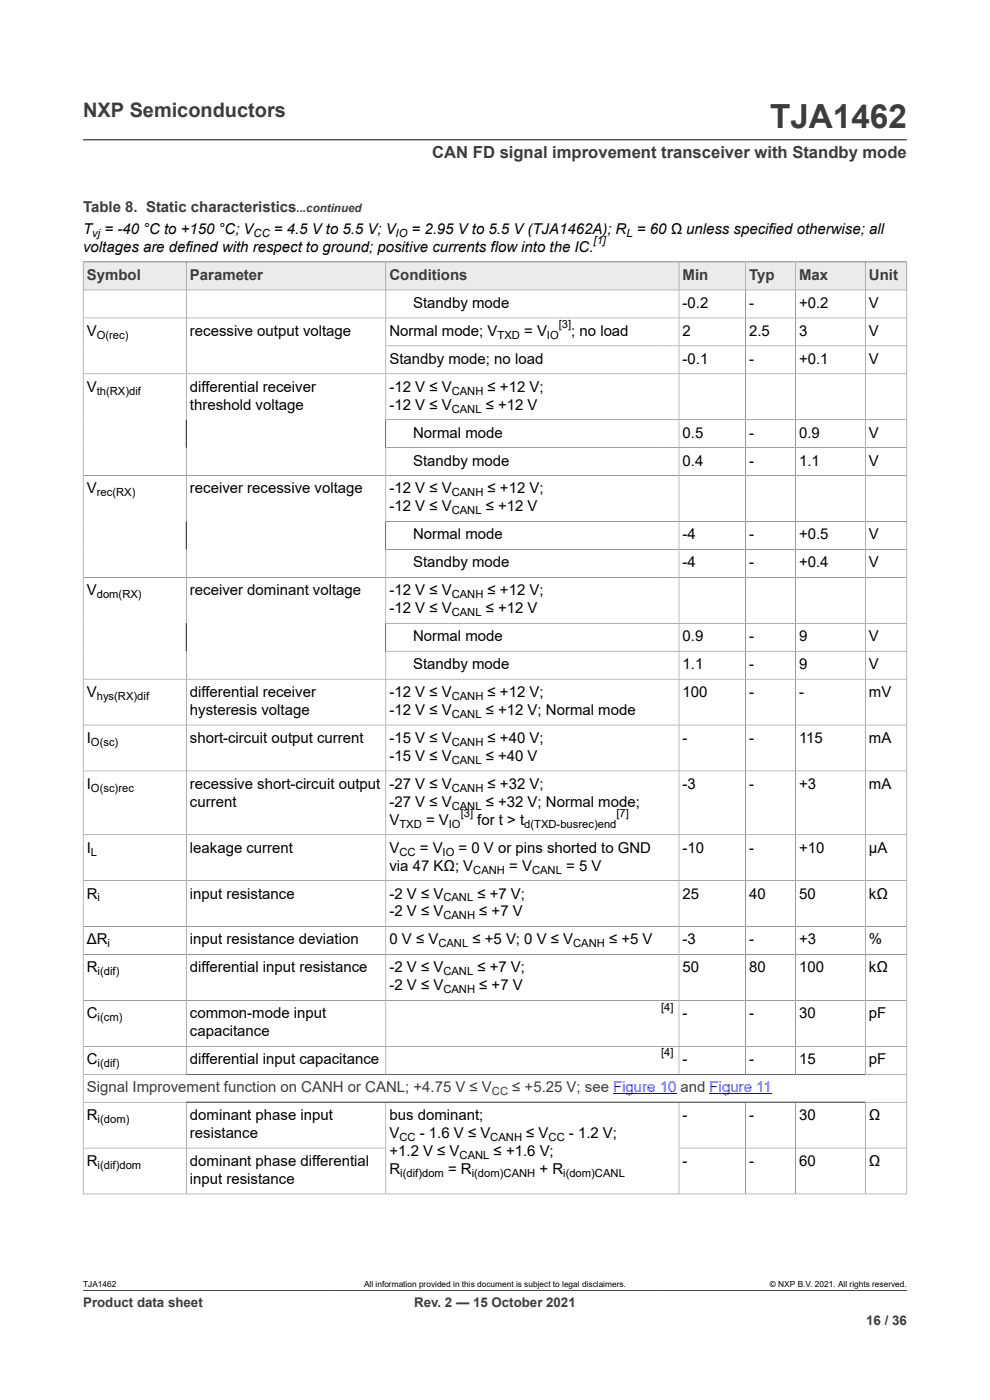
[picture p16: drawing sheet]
<svg xmlns="http://www.w3.org/2000/svg" width="210mm" height="297mm" viewBox="0 0 210 297" stroke-linecap="round" stroke-linejoin="round" font-family="sans-serif">
<defs><g id="words">
<text font-size="7.1" fill="#3c3c3c" x="163.3" y="27.2">TJA1462</text>
<text font-size="4.2" fill="#3c3c3c" x="17.6" y="24.8">NXP Semiconductors</text>
<text font-size="3.5" fill="#3c3c3c" x="91.7" y="33.5">CAN FD signal improvement transceiver with Standby mode</text>
<g font-size="3.2" fill="#3c3c3c">
<text x="17.6" y="45.1">Table 8. Static characteristics</text>
<text x="18.4" y="59.4">Symbol</text>
<text x="40.3" y="59.4">Parameter</text>
<text x="82.6" y="59.4">Conditions</text>
<text x="144.8" y="59.4">Min</text>
<text x="158.9" y="59.4">Typ</text>
<text x="169.5" y="59.4">Max</text>
<text x="184.3" y="59.4">Unit</text>
<text x="18.4" y="231.7">Signal Improvement function on CANH or CANL; +4.75 V ≤ V</text>
<text x="108.7" y="231.7">≤ +5.25 V; see Figure 10 and Figure 11</text>
</g>
<g font-size="3.2">
<text x="17.6" y="49.6">T</text>
<text x="17.6" y="53.4">voltages are defined with respect to ground; positive currents flow into the IC.</text>
<text x="22.2" y="49.6">= -40 °C to +150 °C; V</text>
<text x="58.1" y="49.6">= 4.5 V to 5.5 V; V</text>
<text x="87.3" y="49.6">= 2.95 V to 5.5 V (TJA1462A); R = 60 Ω unless specified otherwise; all</text>
<text x="87.6" y="65.3">Standby mode</text>
<text x="144.8" y="65.3">-0.2</text>
<text x="158.9" y="65.3">-</text>
<text x="169.5" y="65.3">+0.2</text>
<text x="184.3" y="65.3">V</text>
<text x="18.4" y="71.2">V</text>
<text x="40.3" y="71.2">recessive output voltage</text>
<text x="82.6" y="71.2">Normal mode; V</text>
<text x="111.2" y="71.2">= V</text>
<text x="121.2" y="71.2">; no load</text>
<text x="144.8" y="71.2">2</text>
<text x="158.9" y="71.2">2.5</text>
<text x="169.5" y="71.2">3</text>
<text x="184.3" y="71.2">V</text>
<text x="82.6" y="77.2">Standby mode; no load</text>
<text x="144.8" y="77.2">-0.1</text>
<text x="158.9" y="77.2">-</text>
<text x="169.5" y="77.2">+0.1</text>
<text x="184.3" y="77.2">V</text>
<text x="18.4" y="83.1">V</text>
<text x="40.3" y="83.1">differential receiver</text>
<text x="82.6" y="83.1">-12 V ≤ V</text>
<text x="103.4" y="83.1">≤ +12 V;</text>
<text x="40.3" y="86.9">threshold voltage</text>
<text x="82.6" y="86.9">-12 V ≤ V</text>
<text x="103" y="86.9">≤ +12 V</text>
<text x="87.6" y="92.8">Normal mode</text>
<text x="144.8" y="92.8">0.5</text>
<text x="158.9" y="92.8">-</text>
<text x="169.5" y="92.8">0.9</text>
<text x="184.3" y="92.8">V</text>
<text x="87.6" y="98.8">Standby mode</text>
<text x="144.8" y="98.8">0.4</text>
<text x="158.9" y="98.8">-</text>
<text x="169.5" y="98.8">1.1</text>
<text x="184.3" y="98.8">V</text>
<text x="18.4" y="104.7">V</text>
<text x="40.3" y="104.7">receiver recessive voltage</text>
<text x="82.6" y="104.7">-12 V ≤ V</text>
<text x="103.4" y="104.7">≤ +12 V;</text>
<text x="82.6" y="108.5">-12 V ≤ V</text>
<text x="103" y="108.5">≤ +12 V</text>
<text x="87.6" y="114.4">Normal mode</text>
<text x="144.8" y="114.4">-4</text>
<text x="158.9" y="114.4">-</text>
<text x="169.5" y="114.4">+0.5</text>
<text x="184.3" y="114.4">V</text>
<text x="87.6" y="120.3">Standby mode</text>
<text x="144.8" y="120.3">-4</text>
<text x="158.9" y="120.3">-</text>
<text x="169.5" y="120.3">+0.4</text>
<text x="184.3" y="120.3">V</text>
<text x="18.4" y="126.3">V</text>
<text x="40.3" y="126.3">receiver dominant voltage</text>
<text x="82.6" y="126.3">-12 V ≤ V</text>
<text x="82.6" y="130.1">-12 V ≤ V</text>
<text x="103" y="130.1">≤ +12 V</text>
<text x="103.4" y="126.3">≤ +12 V;</text>
<text x="87.6" y="136">Normal mode</text>
<text x="144.8" y="136">0.9</text>
<text x="158.9" y="136">-</text>
<text x="169.5" y="136">9</text>
<text x="184.3" y="136">V</text>
<text x="87.6" y="141.9">Standby mode</text>
<text x="144.8" y="141.9">1.1</text>
<text x="158.9" y="141.9">-</text>
<text x="169.5" y="141.9">9</text>
<text x="184.3" y="141.9">V</text>
<text x="18.4" y="147.9">V</text>
<text x="40.3" y="147.9">differential receiver</text>
<text x="82.6" y="147.9">-12 V ≤ V</text>
<text x="103.4" y="147.9">≤ +12 V;</text>
<text x="144.8" y="147.9">100</text>
<text x="158.9" y="147.9">-</text>
<text x="169.5" y="147.9">-</text>
<text x="184.3" y="147.9">mV</text>
<text x="40.3" y="151.7">hysteresis voltage</text>
<text x="82.6" y="151.7">-12 V ≤ V</text>
<text x="103" y="151.7">≤ +12 V; Normal mode</text>
<text x="18.4" y="157.6">I</text>
<text x="40.3" y="157.6">short-circuit output current</text>
<text x="82.6" y="157.6">-15 V ≤ V</text>
<text x="82.6" y="161.4">-15 V ≤ V</text>
<text x="103" y="161.4">≤ +40 V</text>
<text x="103.4" y="157.6">≤ +40 V;</text>
<text x="144.8" y="157.6">-</text>
<text x="158.9" y="157.6">-</text>
<text x="169.5" y="157.6">115</text>
<text x="184.3" y="157.6">mA</text>
<text x="18.4" y="167.3">I</text>
<text x="40.3" y="167.3">recessive short-circuit output</text>
<text x="82.6" y="167.3">-27 V ≤ V</text>
<text x="103.4" y="167.3">≤ +32 V;</text>
<text x="144.8" y="167.3">-3</text>
<text x="158.9" y="167.3">-</text>
<text x="169.5" y="167.3">+3</text>
<text x="184.3" y="167.3">mA</text>
<text x="40.3" y="171.1">current</text>
<text x="82.6" y="171.1">-27 V ≤ V</text>
<text x="103" y="171.1">≤ +32 V; Normal mode;</text>
<text x="82.6" y="175">V</text>
<text x="90.4" y="175">= V</text>
<text x="101.2" y="175">for t &gt; t</text>
<text x="18.4" y="180.9">I</text>
<text x="40.3" y="180.9">leakage current</text>
<text x="82.6" y="180.9">V</text>
<text x="82.6" y="184.7">via 47 KΩ; V</text>
<text x="89.1" y="180.9">= V</text>
<text x="97.3" y="180.9">= 0 V or pins shorted to GND</text>
<text x="108" y="184.7">= V</text>
<text x="120.1" y="184.7">= 5 V</text>
<text x="144.8" y="180.9">-10</text>
<text x="158.9" y="180.9">-</text>
<text x="169.5" y="180.9">+10</text>
<text x="184.3" y="180.9">µA</text>
<text x="18.4" y="190.6">R</text>
<text x="40.3" y="190.6">input resistance</text>
<text x="82.6" y="190.6">-2 V ≤ V</text>
<text x="101.3" y="190.6">≤ +7 V;</text>
<text x="144.8" y="190.6">25</text>
<text x="158.9" y="190.6">40</text>
<text x="169.5" y="190.6">50</text>
<text x="184.3" y="190.6">kΩ</text>
<text x="82.6" y="194.4">-2 V ≤ V</text>
<text x="101.7" y="194.4">≤ +7 V</text>
<text x="18.4" y="200.4">ΔR</text>
<text x="40.3" y="200.4">input resistance deviation</text>
<text x="82.6" y="200.4">0 V ≤ V</text>
<text x="100.2" y="200.4">≤ +5 V; 0 V ≤ V</text>
<text x="129.2" y="200.4">≤ +5 V</text>
<text x="144.8" y="200.4">-3</text>
<text x="158.9" y="200.4">-</text>
<text x="169.5" y="200.4">+3</text>
<text x="184.3" y="200.4">%</text>
<text x="18.4" y="206.3">R</text>
<text x="40.3" y="206.3">differential input resistance</text>
<text x="82.6" y="206.3">-2 V ≤ V</text>
<text x="101.3" y="206.3">≤ +7 V;</text>
<text x="144.8" y="206.3">50</text>
<text x="158.9" y="206.3">80</text>
<text x="169.5" y="206.3">100</text>
<text x="184.3" y="206.3">kΩ</text>
<text x="82.6" y="210.1">-2 V ≤ V</text>
<text x="101.7" y="210.1">≤ +7 V</text>
<text x="18.4" y="216">C</text>
<text x="40.3" y="216">common-mode input</text>
<text x="40.3" y="219.8">capacitance</text>
<text x="144.8" y="216">-</text>
<text x="158.9" y="216">-</text>
<text x="169.5" y="216">30</text>
<text x="184.3" y="216">pF</text>
<text x="18.4" y="225.8">C</text>
<text x="40.3" y="225.8">differential input capacitance</text>
<text x="144.8" y="225.8">-</text>
<text x="158.9" y="225.8">-</text>
<text x="169.5" y="225.8">15</text>
<text x="184.3" y="225.8">pF</text>
<text x="18.4" y="237.6">R</text>
<text x="40.3" y="237.6">dominant phase input</text>
<text x="82.6" y="237.6">bus dominant;</text>
<text x="144.8" y="237.6">-</text>
<text x="158.9" y="237.6">-</text>
<text x="169.5" y="237.6">30</text>
<text x="184.3" y="237.6">Ω</text>
<text x="40.3" y="241.4">resistance</text>
<text x="82.6" y="241.4">V</text>
<text x="82.6" y="245.2">+1.2 V ≤ V</text>
<text x="89.1" y="241.4">- 1.6 V ≤ V</text>
<text x="104.7" y="245.2">≤ +1.6 V;</text>
<text x="111.6" y="241.4">≤ V</text>
<text x="120.7" y="241.4">- 1.2 V;</text>
<text x="18.4" y="247.3">R</text>
<text x="40.3" y="247.3">dominant phase differential</text>
<text x="40.3" y="251.2">input resistance</text>
<text x="82.6" y="249">R</text>
<text x="95" y="249">= R</text>
<text x="114.4" y="249">+ R</text>
<text x="144.8" y="247.3">-</text>
<text x="158.9" y="247.3">-</text>
<text x="169.5" y="247.3">60</text>
<text x="184.3" y="247.3">Ω</text>
</g>
<g font-size="2.8" fill="#3c3c3c">
<text x="17.6" y="277.3">Product data sheet</text>
<text x="87.9" y="277.3">Rev. 2 — 15 October 2021</text>
<text x="183.7" y="281">16 / 36</text>
</g>
<text font-size="2.5" fill="#3c3c3c" x="62.9" y="45.1">...continued</text>
<g font-size="2.4">
<text x="19.6" y="50.2">vj</text>
<text x="53.8" y="50.2">CC</text>
<text x="83.9" y="50.2">IO</text>
<text x="125.9" y="51.7">[1]</text>
<text x="132.9" y="50.2">L</text>
<text x="20.5" y="71.9">O(rec)</text>
<text x="105.5" y="71.9">TXD</text>
<text x="116" y="71.9">IO</text>
<text x="118.5" y="69.6">[3]</text>
<text x="20.5" y="83.7">th(RX)dif</text>
<text x="95.8" y="83.7">CANH</text>
<text x="95.8" y="87.5">CANL</text>
<text x="20.5" y="105.3">rec(RX)</text>
<text x="95.8" y="105.3">CANH</text>
<text x="95.8" y="109.1">CANL</text>
<text x="20.5" y="126.9">dom(RX)</text>
<text x="95.8" y="126.9">CANH</text>
<text x="95.8" y="130.7">CANL</text>
<text x="20.5" y="148.5">hys(RX)dif</text>
<text x="95.8" y="148.5">CANH</text>
<text x="95.8" y="152.3">CANL</text>
<text x="19.3" y="158.2">O(sc)</text>
<text x="95.8" y="158.2">CANH</text>
<text x="19.3" y="168">O(sc)rec</text>
<text x="95.8" y="162">CANL</text>
<text x="95.8" y="168">CANH</text>
<text x="95.8" y="171.8">CANL</text>
<text x="97.7" y="173.3">[3]</text>
<text x="130.8" y="173.3">[7]</text>
<text x="84.7" y="175.6">TXD</text>
<text x="95.2" y="175.6">IO</text>
<text x="111.2" y="175.6">d(TXD-busrec)end</text>
<text x="19.3" y="181.5">L</text>
<text x="84.7" y="181.5">CC</text>
<text x="93.9" y="181.5">IO</text>
<text x="100.4" y="185.3">CANH</text>
<text x="112.9" y="185.3">CANL</text>
<text x="20.7" y="191.2">i</text>
<text x="94.1" y="191.2">CANL</text>
<text x="94.1" y="195">CANH</text>
<text x="22.8" y="201">i</text>
<text x="93" y="201">CANL</text>
<text x="121.6" y="201">CANH</text>
<text x="20.7" y="206.9">i(dif)</text>
<text x="94.1" y="206.9">CANL</text>
<text x="94.1" y="210.7">CANH</text>
<text x="140.3" y="214.4">[4]</text>
<text x="20.7" y="216.6">i(cm)</text>
<text x="20.7" y="226.4">i(dif)</text>
<text x="140.3" y="224.1">[4]</text>
<text x="20.7" y="238.2">i(dom)</text>
<text x="84.7" y="242">CC</text>
<text x="97.5" y="245.8">CANL</text>
<text x="104" y="242">CANH</text>
<text x="116.4" y="242">CC</text>
<text x="20.7" y="248">i(dif)dom</text>
<text x="84.9" y="249.7">i(dif)dom</text>
<text x="100.1" y="249.7">i(dom)CANH</text>
<text x="119.5" y="249.7">i(dom)CANL</text>
</g>
<text font-size="2.4" fill="#3c3c3c" x="104.3" y="232.3">CC</text>
<g font-size="1.8">
<text x="17.6" y="273.1">TJA1462</text>
<text x="77.2" y="273.1">All information provided in this document is subject to legal disclaimers.</text>
<text x="163.3" y="273.1">© NXP B.V. 2021. All rights reserved.</text>
</g>
</g></defs>
<path d="M17.6 29.7h174.8M17.6 55.6h174.8" fill="none" stroke="#3c3c3c" stroke-width=".21"/>
<path d="M17.7 55.7h21.7v5.8h-21.7z" fill="#ebebeb"/>
<path d="M17.6 55.6h21.9v5.9h-21.9z" fill="none" stroke="#3c3c3c" stroke-width=".21"/>
<path d="M39.6 55.7h42.2v5.8h-42.2z" fill="#ebebeb"/>
<path d="M39.5 55.6h42.3v5.9h-42.3z" fill="none" stroke="#3c3c3c" stroke-width=".21"/>
<path d="M81.9 55.7h57.9v5.8h-57.9z" fill="#ebebeb"/>
<path d="M139.8 55.6h-58v5.9h58" fill="none" stroke="#3c3c3c" stroke-width=".21"/>
<path d="M139.8 55.7h4.2v5.8h-4.2z" fill="#ebebeb"/>
<path d="M139.8 55.6h4.2v5.9h-4.2" fill="none" stroke="#3c3c3c" stroke-width=".21"/>
<path d="M144.1 55.7h14v5.8h-14z" fill="#ebebeb"/>
<path d="M144 55.6h14.1v5.9h-14.1z" fill="none" stroke="#3c3c3c" stroke-width=".21"/>
<path d="M158.2 55.7h10.5v5.8h-10.5z" fill="#ebebeb"/>
<path d="M158.1 55.6h10.6v5.9h-10.6z" fill="none" stroke="#3c3c3c" stroke-width=".21"/>
<path d="M168.8 55.7h14.7v5.8h-14.7z" fill="#ebebeb"/>
<path d="M168.7 55.6h14.8v5.9h-14.8z" fill="none" stroke="#3c3c3c" stroke-width=".21"/>
<path d="M183.6 55.7h8.7v5.8h-8.7z" fill="#ebebeb"/>
<g fill="none" stroke="#3c3c3c" stroke-width=".21">
<path d="M17.6 67.5h174.8M17.6 79.3h174.8M39.5 61.5v166.4M81.8 61.5v166.4M81.8 73.4h110.6M144 61.5v166.4M158.1 61.5v166.4M168.7 61.5v166.4M192.4 61.5h-174.8v191.9M81.8 89h110.6M81.8 95h110.6M17.6 100.9h174.8"/>
<path d="M81.8 110.6h110.6M81.8 116.6h110.6M17.6 122.5h174.8M81.8 132.2h110.6M81.8 138.1h110.6M17.6 153.8h174.8M192.4 144.1h-174.8M17.6 177.1h174.8M192.4 163.5h-174.8M192.4 186.8h-174.8M192.4 196.6h-174.8M17.6 202.5h174.8"/>
<path d="M17.6 212.2h174.8M17.6 222h174.8M17.6 227.9h174.8M17.6 233.8h174.8M39.5 233.8v19.5M81.8 233.8v19.5M144 233.8v19.5M158.1 233.8v19.5M168.7 233.8v19.5M183.5 227.9v-172.3h8.9v197.8M183.5 233.8v19.5M17.6 253.3h174.8"/>
<path d="M81.8 243.6h-64.2M144 243.6h48.4M17.6 273.8h174.8"/>
</g>
<path d="M130.1 232h13.4M150.5 232h13.2" fill="none" stroke="#00f" stroke-width=".21"/>
<use href="#words"/>
</svg>
